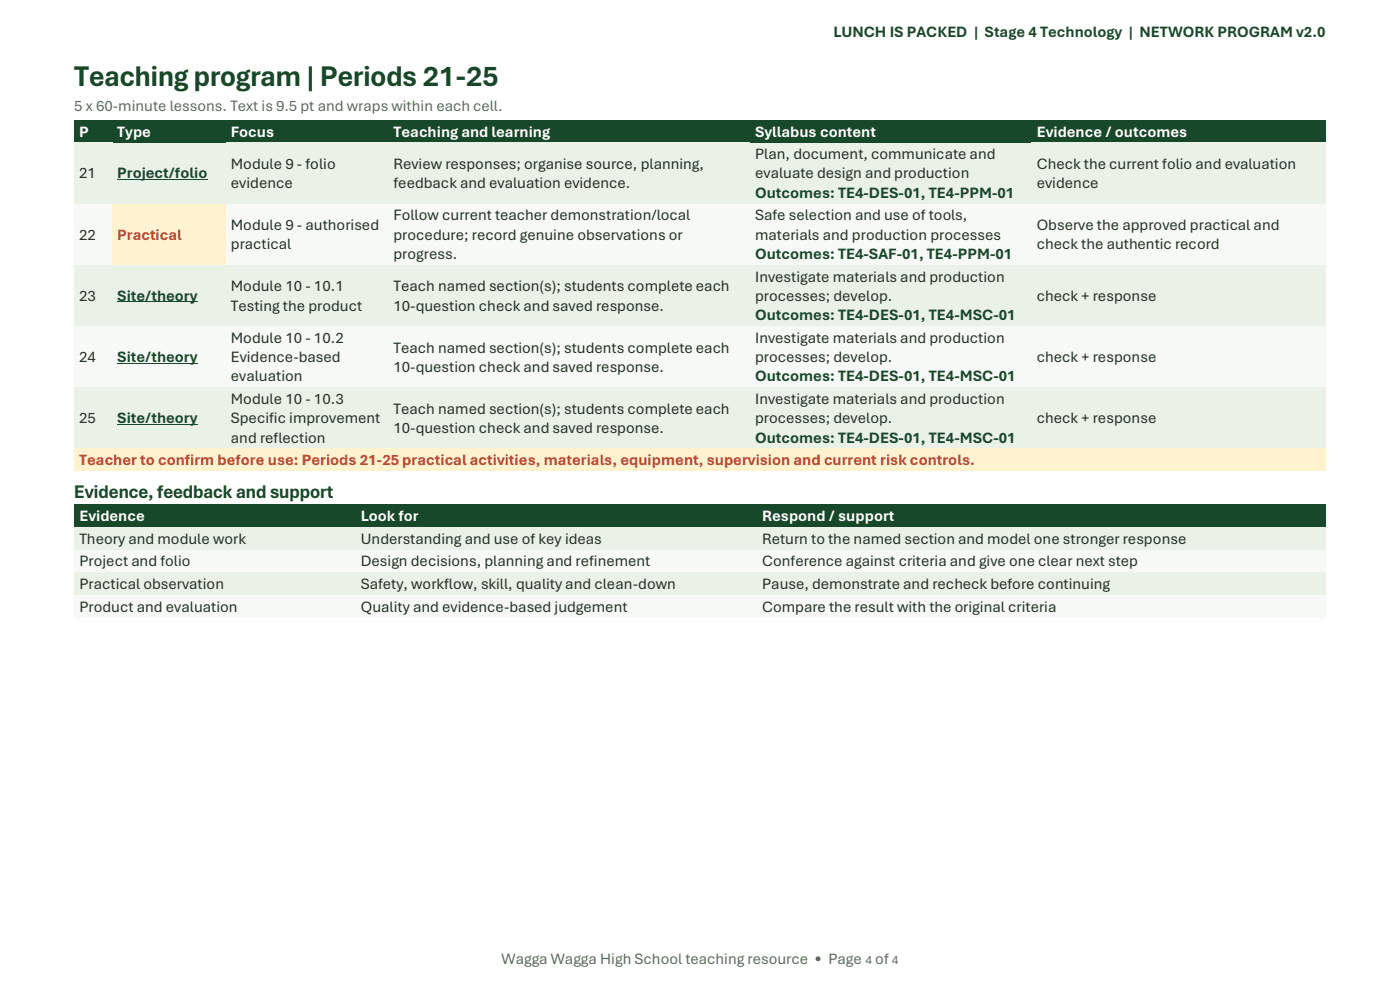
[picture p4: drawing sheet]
<svg xmlns="http://www.w3.org/2000/svg" width="297mm" height="210mm" viewBox="0 0 297 210" stroke-linecap="round" stroke-linejoin="round" font-family="sans-serif">
<defs><g id="words">
<text font-size="6.3" fill="#174829" x="15.7" y="18.2">Teaching program | Periods 21-25</text>
<text font-size="4.1" fill="#174829" x="15.7" y="105.6">Evidence, feedback and support</text>
<g font-size="3.3" fill="#174829">
<text x="176.8" y="7.7">LUNCH IS PACKED | Stage 4 Technology | NETWORK PROGRAM v2.0</text>
<text x="24.9" y="37.9">Project/folio</text>
<text x="160.2" y="42">Outcomes: TE4-DES-01, TE4-PPM-01</text>
<text x="160.2" y="55">Outcomes: TE4-SAF-01, TE4-PPM-01</text>
<text x="24.9" y="63.8">Site/theory</text>
<text x="160.2" y="67.9">Outcomes: TE4-DES-01, TE4-MSC-01</text>
<text x="24.9" y="76.8">Site/theory</text>
<text x="160.2" y="80.9">Outcomes: TE4-DES-01, TE4-MSC-01</text>
<text x="24.9" y="89.8">Site/theory</text>
<text x="160.2" y="93.9">Outcomes: TE4-DES-01, TE4-MSC-01</text>
</g>
<g font-size="3.3" fill="#5d665f">
<text x="15.7" y="23.5">5 x 60-minute lessons. Text is 9.5 pt and wraps within each cell.</text>
<text x="106.4" y="204.6">Wagga Wagga High School teaching resource • Page</text>
<text x="185.7" y="204.6">of</text>
</g>
<g font-size="3.3" fill="#fff">
<text x="16.8" y="29">P</text>
<text x="24.9" y="29">Type</text>
<text x="49" y="29">Focus</text>
<text x="83.5" y="29">Teaching and learning</text>
<text x="160.2" y="29">Syllabus content</text>
<text x="219.9" y="29">Evidence / outcomes</text>
<text x="16.8" y="110.5">Evidence</text>
<text x="76.5" y="110.5">Look for</text>
<text x="161.7" y="110.5">Respond / support</text>
</g>
<g font-size="3.3" fill="#243024">
<text x="49" y="35.8">Module 9 - folio</text>
<text x="83.5" y="35.8">Review responses; organise source, planning,</text>
<text x="160.2" y="33.8">Plan, document, communicate and</text>
<text x="219.9" y="35.8">Check the current folio and evaluation</text>
<text x="16.8" y="37.9">21</text>
<text x="49" y="39.9">evidence</text>
<text x="83.5" y="39.9">feedback and evaluation evidence.</text>
<text x="160.2" y="37.9">evaluate design and production</text>
<text x="219.9" y="39.9">evidence</text>
<text x="83.5" y="46.7">Follow current teacher demonstration/local</text>
<text x="160.2" y="46.7">Safe selection and use of tools,</text>
<text x="16.8" y="50.8">22</text>
<text x="49" y="48.8">Module 9 - authorised</text>
<text x="49" y="52.9">practical</text>
<text x="83.5" y="50.8">procedure; record genuine observations or</text>
<text x="160.2" y="50.8">materials and production processes</text>
<text x="219.9" y="48.8">Observe the approved practical and</text>
<text x="219.9" y="52.9">check the authentic record</text>
<text x="83.5" y="55">progress.</text>
<text x="160.2" y="59.7">Investigate materials and production</text>
<text x="16.8" y="63.8">23</text>
<text x="49" y="61.8">Module 10 - 10.1</text>
<text x="49" y="65.9">Testing the product</text>
<text x="83.5" y="61.8">Teach named section(s); students complete each</text>
<text x="83.5" y="65.9">10-question check and saved response.</text>
<text x="160.2" y="63.8">processes; develop.</text>
<text x="219.9" y="63.8">check + response</text>
<text x="16.8" y="76.8">24</text>
<text x="49" y="72.7">Module 10 - 10.2</text>
<text x="49" y="76.8">Evidence-based</text>
<text x="83.5" y="74.8">Teach named section(s); students complete each</text>
<text x="160.2" y="72.7">Investigate materials and production</text>
<text x="160.2" y="76.8">processes; develop.</text>
<text x="219.9" y="76.8">check + response</text>
<text x="49" y="80.9">evaluation</text>
<text x="83.5" y="78.8">10-question check and saved response.</text>
<text x="16.8" y="89.8">25</text>
<text x="49" y="85.7">Module 10 - 10.3</text>
<text x="49" y="89.8">Specific improvement</text>
<text x="83.5" y="87.7">Teach named section(s); students complete each</text>
<text x="160.2" y="85.7">Investigate materials and production</text>
<text x="160.2" y="89.8">processes; develop.</text>
<text x="219.9" y="89.8">check + response</text>
<text x="49" y="93.9">and reflection</text>
<text x="83.5" y="91.8">10-question check and saved response.</text>
<text x="16.8" y="115.3">Theory and module work</text>
<text x="76.5" y="115.3">Understanding and use of key ideas</text>
<text x="161.7" y="115.3">Return to the named section and model one stronger response</text>
<text x="16.8" y="120.2">Project and folio</text>
<text x="16.8" y="125">Practical observation</text>
<text x="76.5" y="120.2">Design decisions, planning and refinement</text>
<text x="76.5" y="125">Safety, workflow, skill, quality and clean-down</text>
<text x="161.7" y="120.2">Conference against criteria and give one clear next step</text>
<text x="161.7" y="125">Pause, demonstrate and recheck before continuing</text>
<text x="16.8" y="129.7">Product and evaluation</text>
<text x="76.5" y="129.7">Quality and evidence-based judgement</text>
<text x="161.7" y="129.7">Compare the result with the original criteria</text>
</g>
<g font-size="3.3" fill="#bd472f">
<text x="24.9" y="50.8">Practical</text>
<text x="16.8" y="98.7">Teacher to confirm before use: Periods 21-25 practical activities, materials, equipment, supervision and current risk controls.</text>
</g>
<g font-size="2.7" fill="#5f685f">
<text x="183.6" y="204.6">4</text>
<text x="189.2" y="204.6">4</text>
</g>
</g></defs>
<g fill="#174829">
<path d="M15.7 25.5h8.1v4.7h-8.1z" fill-rule="evenodd"/>
<path d="M16.8 25.8h6v4.1h-6z" fill-rule="evenodd"/>
<path d="M23.8 25.5h24.1v4.7h-24.1z" fill-rule="evenodd"/>
<path d="M24.9 25.8h22v4.1h-22z" fill-rule="evenodd"/>
<path d="M47.9 25.5h34.5v4.7h-34.5z" fill-rule="evenodd"/>
<path d="M49 25.8h32.4v4.1h-32.4z" fill-rule="evenodd"/>
<path d="M82.4 25.5h76.7v4.7h-76.7z" fill-rule="evenodd"/>
<path d="M83.5 25.8h74.6v4.1h-74.6z" fill-rule="evenodd"/>
<path d="M159.1 25.5h59.8v4.7h-59.8z" fill-rule="evenodd"/>
<path d="M160.2 25.8h57.6v4.1h-57.6z" fill-rule="evenodd"/>
<path d="M218.9 25.5h62.4v4.7h-62.4z" fill-rule="evenodd"/>
<path d="M219.9 25.8h60.3v4.1h-60.3z" fill-rule="evenodd"/>
</g>
<path d="M15.7 25.6h265.6M15.7 30.1h265.6" fill="none" stroke="#174829" stroke-width=".34"/>
<g fill="#eaf1e7">
<path d="M15.7 30.3h8.1v12.9h-8.1z" fill-rule="evenodd"/>
<path d="M16.8 34.7h6v4.1h-6z" fill-rule="evenodd"/>
<path d="M23.8 30.4h24.1v12.7h-24.1z" fill-rule="evenodd"/>
<path d="M24.9 34.7h22v4.1h-22z" fill-rule="evenodd"/>
</g>
<path d="M24.9 38.1h19.1" fill="none" stroke="#174829" stroke-width=".21"/>
<g fill="#eaf1e7">
<path d="M47.9 30.3h34.5v12.9h-34.5z" fill-rule="evenodd"/>
<path d="M49 32.6h32.4v4.2h-32.4z" fill-rule="evenodd"/>
<path d="M49 36.8h32.4v4.1h-32.4z" fill-rule="evenodd"/>
<path d="M82.4 30.3h76.7v12.9h-76.7z" fill-rule="evenodd"/>
<path d="M83.5 32.6h74.6v4.2h-74.6z" fill-rule="evenodd"/>
<path d="M83.5 36.8h74.6v4.1h-74.6z" fill-rule="evenodd"/>
<path d="M159.1 30.5h59.8v12.5h-59.8z" fill-rule="evenodd"/>
<path d="M160.2 30.6h57.6v4.1h-57.6z" fill-rule="evenodd"/>
<path d="M160.2 34.7h57.6v4.1h-57.6z" fill-rule="evenodd"/>
<path d="M160.2 38.8h57.6v4.1h-57.6z" fill-rule="evenodd"/>
<path d="M218.9 30.3h62.4v12.9h-62.4z" fill-rule="evenodd"/>
<path d="M219.9 32.6h60.3v4.2h-60.3z" fill-rule="evenodd"/>
<path d="M219.9 36.8h60.3v4.1h-60.3z" fill-rule="evenodd"/>
</g>
<path d="M15.7 30.4h265.6M15.7 43.1h265.6" fill="none" stroke="#eaf1e7" stroke-width=".34"/>
<g fill="#f7f9f6">
<path d="M15.7 43.3h8.1v12.9h-8.1z" fill-rule="evenodd"/>
<path d="M16.8 47.7h6v4.1h-6z" fill-rule="evenodd"/>
</g>
<g fill="#fff3cf">
<path d="M23.8 43.4h24.1v12.7h-24.1z" fill-rule="evenodd"/>
<path d="M24.9 47.7h22v4.1h-22z" fill-rule="evenodd"/>
</g>
<g fill="#f7f9f6">
<path d="M47.9 43.3h34.5v12.9h-34.5z" fill-rule="evenodd"/>
<path d="M49 45.6h32.4v4.1h-32.4z" fill-rule="evenodd"/>
<path d="M49 49.7h32.4v4.1h-32.4z" fill-rule="evenodd"/>
<path d="M82.4 43.3h76.7v12.9h-76.7z" fill-rule="evenodd"/>
<path d="M83.5 43.6h74.6v4.1h-74.6z" fill-rule="evenodd"/>
<path d="M83.5 47.7h74.6v4.1h-74.6z" fill-rule="evenodd"/>
<path d="M83.5 51.8h74.6v4.1h-74.6z" fill-rule="evenodd"/>
<path d="M159.1 43.5h59.8v12.5h-59.8z" fill-rule="evenodd"/>
<path d="M160.2 43.6h57.6v4.1h-57.6z" fill-rule="evenodd"/>
<path d="M160.2 47.7h57.6v4.1h-57.6z" fill-rule="evenodd"/>
<path d="M160.2 51.8h57.6v4.1h-57.6z" fill-rule="evenodd"/>
<path d="M218.9 43.3h62.4v12.9h-62.4z" fill-rule="evenodd"/>
<path d="M219.9 45.6h60.3v4.1h-60.3z" fill-rule="evenodd"/>
<path d="M219.9 49.7h60.3v4.1h-60.3z" fill-rule="evenodd"/>
</g>
<path d="M15.7 43.4h8.1M15.7 56.1h8.1M47.9 43.4h233.4M47.9 56.1h233.4" fill="none" stroke="#f7f9f6" stroke-width=".34"/>
<path d="M23.8 43.4h24.1M23.8 56.1h24.1" fill="none" stroke="#fff3cf" stroke-width=".34"/>
<g fill="#eaf1e7">
<path d="M15.7 56.2h8.1v13h-8.1z" fill-rule="evenodd"/>
<path d="M16.8 60.7h6v4h-6z" fill-rule="evenodd"/>
<path d="M23.8 56.4h24.1v12.6h-24.1z" fill-rule="evenodd"/>
<path d="M24.9 60.7h22v4h-22z" fill-rule="evenodd"/>
</g>
<path d="M24.9 64h17.1" fill="none" stroke="#174829" stroke-width=".21"/>
<g fill="#eaf1e7">
<path d="M47.9 56.2h34.5v13h-34.5z" fill-rule="evenodd"/>
<path d="M49 58.6h32.4v4.1h-32.4z" fill-rule="evenodd"/>
<path d="M49 62.7h32.4v4.1h-32.4z" fill-rule="evenodd"/>
<path d="M82.4 56.2h76.7v13h-76.7z" fill-rule="evenodd"/>
<path d="M83.5 58.6h74.6v4.1h-74.6z" fill-rule="evenodd"/>
<path d="M83.5 62.7h74.6v4.1h-74.6z" fill-rule="evenodd"/>
<path d="M159.1 56.5h59.8v12.4h-59.8z" fill-rule="evenodd"/>
<path d="M160.2 56.6h57.6v4.1h-57.6z" fill-rule="evenodd"/>
<path d="M160.2 60.7h57.6v4h-57.6z" fill-rule="evenodd"/>
<path d="M160.2 64.7h57.6v4.2h-57.6z" fill-rule="evenodd"/>
<path d="M218.9 56.2h62.4v13h-62.4z" fill-rule="evenodd"/>
<path d="M219.9 60.7h60.3v4h-60.3z" fill-rule="evenodd"/>
</g>
<path d="M15.7 56.4h265.6M15.7 69h265.6" fill="none" stroke="#eaf1e7" stroke-width=".34"/>
<g fill="#f7f9f6">
<path d="M15.7 69.2h8.1v13h-8.1z" fill-rule="evenodd"/>
<path d="M16.8 73.6h6v4.1h-6z" fill-rule="evenodd"/>
<path d="M23.8 69.4h24.1v12.6h-24.1z" fill-rule="evenodd"/>
<path d="M24.9 73.6h22v4.1h-22z" fill-rule="evenodd"/>
</g>
<path d="M24.9 77h17.1" fill="none" stroke="#174829" stroke-width=".21"/>
<g fill="#f7f9f6">
<path d="M47.9 69.2h34.5v13h-34.5z" fill-rule="evenodd"/>
<path d="M49 69.6h32.4v4h-32.4z" fill-rule="evenodd"/>
<path d="M49 73.6h32.4v4.1h-32.4z" fill-rule="evenodd"/>
<path d="M49 77.7h32.4v4.1h-32.4z" fill-rule="evenodd"/>
<path d="M82.4 69.2h76.7v13h-76.7z" fill-rule="evenodd"/>
<path d="M83.5 71.6h74.6v4.1h-74.6z" fill-rule="evenodd"/>
<path d="M83.5 75.7h74.6v4.1h-74.6z" fill-rule="evenodd"/>
<path d="M159.1 69.5h59.8v12.4h-59.8z" fill-rule="evenodd"/>
<path d="M160.2 69.6h57.6v4h-57.6z" fill-rule="evenodd"/>
<path d="M160.2 73.6h57.6v4.1h-57.6z" fill-rule="evenodd"/>
<path d="M160.2 77.7h57.6v4.1h-57.6z" fill-rule="evenodd"/>
<path d="M218.9 69.2h62.4v13h-62.4z" fill-rule="evenodd"/>
<path d="M219.9 73.6h60.3v4.1h-60.3z" fill-rule="evenodd"/>
</g>
<path d="M15.7 69.4h265.6M15.7 82h265.6" fill="none" stroke="#f7f9f6" stroke-width=".34"/>
<g fill="#eaf1e7">
<path d="M15.7 82.2h8.1v12.9h-8.1z" fill-rule="evenodd"/>
<path d="M16.8 86.6h6v4.1h-6z" fill-rule="evenodd"/>
<path d="M23.8 82.4h24.1v12.6h-24.1z" fill-rule="evenodd"/>
<path d="M24.9 86.6h22v4.1h-22z" fill-rule="evenodd"/>
</g>
<path d="M24.9 90h17.1" fill="none" stroke="#174829" stroke-width=".21"/>
<g fill="#eaf1e7">
<path d="M47.9 82.2h34.5v12.9h-34.5z" fill-rule="evenodd"/>
<path d="M49 82.5h32.4v4.1h-32.4z" fill-rule="evenodd"/>
<path d="M49 86.6h32.4v4.1h-32.4z" fill-rule="evenodd"/>
<path d="M49 90.7h32.4v4.1h-32.4z" fill-rule="evenodd"/>
<path d="M82.4 82.2h76.7v12.9h-76.7z" fill-rule="evenodd"/>
<path d="M83.5 84.6h74.6v4.1h-74.6z" fill-rule="evenodd"/>
<path d="M83.5 88.7h74.6v4.1h-74.6z" fill-rule="evenodd"/>
<path d="M159.1 82.4h59.8v12.5h-59.8z" fill-rule="evenodd"/>
<path d="M160.2 82.5h57.6v4.1h-57.6z" fill-rule="evenodd"/>
<path d="M160.2 86.6h57.6v4.1h-57.6z" fill-rule="evenodd"/>
<path d="M160.2 90.7h57.6v4.1h-57.6z" fill-rule="evenodd"/>
<path d="M218.9 82.2h62.4v12.9h-62.4z" fill-rule="evenodd"/>
<path d="M219.9 86.6h60.3v4.1h-60.3z" fill-rule="evenodd"/>
</g>
<path d="M15.7 82.4h265.6M15.7 95h265.6" fill="none" stroke="#eaf1e7" stroke-width=".34"/>
<g fill="#fff3cf">
<path d="M15.7 95.2h265.6v4.8h-265.6z" fill-rule="evenodd"/>
<path d="M16.8 95.5h263.4v4.1h-263.4z" fill-rule="evenodd"/>
</g>
<path d="M15.7 95.4h265.6M15.7 99.8h265.6" fill="none" stroke="#fff3cf" stroke-width=".34"/>
<g fill="#174829">
<path d="M15.8 107h59.7v4.8h-59.7z" fill-rule="evenodd"/>
<path d="M16.8 107.4h57.6v4.1h-57.6z" fill-rule="evenodd"/>
<path d="M75.5 107h85.1v4.8h-85.1z" fill-rule="evenodd"/>
<path d="M76.5 107.4h83.1v4.1h-83.1z" fill-rule="evenodd"/>
<path d="M160.6 107h120.7v4.8h-120.7z" fill-rule="evenodd"/>
<path d="M161.7 107.4h118.5v4.1h-118.5z" fill-rule="evenodd"/>
</g>
<path d="M15.8 107.2h265.4M15.8 111.7h265.4" fill="none" stroke="#174829" stroke-width=".34"/>
<g fill="#eaf1e7">
<path d="M15.8 111.9h59.7v4.7h-59.7z" fill-rule="evenodd"/>
<path d="M16.8 112.2h57.6v4.1h-57.6z" fill-rule="evenodd"/>
<path d="M75.5 111.9h85.1v4.7h-85.1z" fill-rule="evenodd"/>
<path d="M76.5 112.2h83.1v4.1h-83.1z" fill-rule="evenodd"/>
<path d="M160.6 111.9h120.7v4.7h-120.7z" fill-rule="evenodd"/>
<path d="M161.7 112.2h118.5v4.1h-118.5z" fill-rule="evenodd"/>
</g>
<path d="M15.8 112h265.4M15.8 116.5h265.4" fill="none" stroke="#eaf1e7" stroke-width=".34"/>
<g fill="#f7f9f6">
<path d="M15.8 116.7h59.7v4.7h-59.7z" fill-rule="evenodd"/>
<path d="M16.8 117h57.6v4.1h-57.6z" fill-rule="evenodd"/>
<path d="M75.5 116.7h85.1v4.7h-85.1z" fill-rule="evenodd"/>
<path d="M76.5 117h83.1v4.1h-83.1z" fill-rule="evenodd"/>
<path d="M160.6 116.7h120.7v4.7h-120.7z" fill-rule="evenodd"/>
<path d="M161.7 117h118.5v4.1h-118.5z" fill-rule="evenodd"/>
</g>
<path d="M15.8 116.8h265.4M15.8 121.3h265.4" fill="none" stroke="#f7f9f6" stroke-width=".34"/>
<g fill="#eaf1e7">
<path d="M15.8 121.4h59.7v4.8h-59.7z" fill-rule="evenodd"/>
<path d="M16.8 121.8h57.6v4.1h-57.6z" fill-rule="evenodd"/>
<path d="M75.5 121.4h85.1v4.8h-85.1z" fill-rule="evenodd"/>
<path d="M76.5 121.8h83.1v4.1h-83.1z" fill-rule="evenodd"/>
<path d="M160.6 121.4h120.7v4.8h-120.7z" fill-rule="evenodd"/>
<path d="M161.7 121.8h118.5v4.1h-118.5z" fill-rule="evenodd"/>
</g>
<path d="M15.8 121.6h265.4M15.8 126.1h265.4" fill="none" stroke="#eaf1e7" stroke-width=".34"/>
<g fill="#f7f9f6">
<path d="M15.8 126.2h59.7v4.8h-59.7z" fill-rule="evenodd"/>
<path d="M16.8 126.6h57.6v4.1h-57.6z" fill-rule="evenodd"/>
<path d="M75.5 126.2h85.1v4.8h-85.1z" fill-rule="evenodd"/>
<path d="M76.5 126.6h83.1v4.1h-83.1z" fill-rule="evenodd"/>
<path d="M160.6 126.2h120.7v4.8h-120.7z" fill-rule="evenodd"/>
<path d="M161.7 126.6h118.5v4.1h-118.5z" fill-rule="evenodd"/>
</g>
<path d="M15.8 126.4h265.4M15.8 130.8h265.4" fill="none" stroke="#f7f9f6" stroke-width=".34"/>
<use href="#words"/>
</svg>
